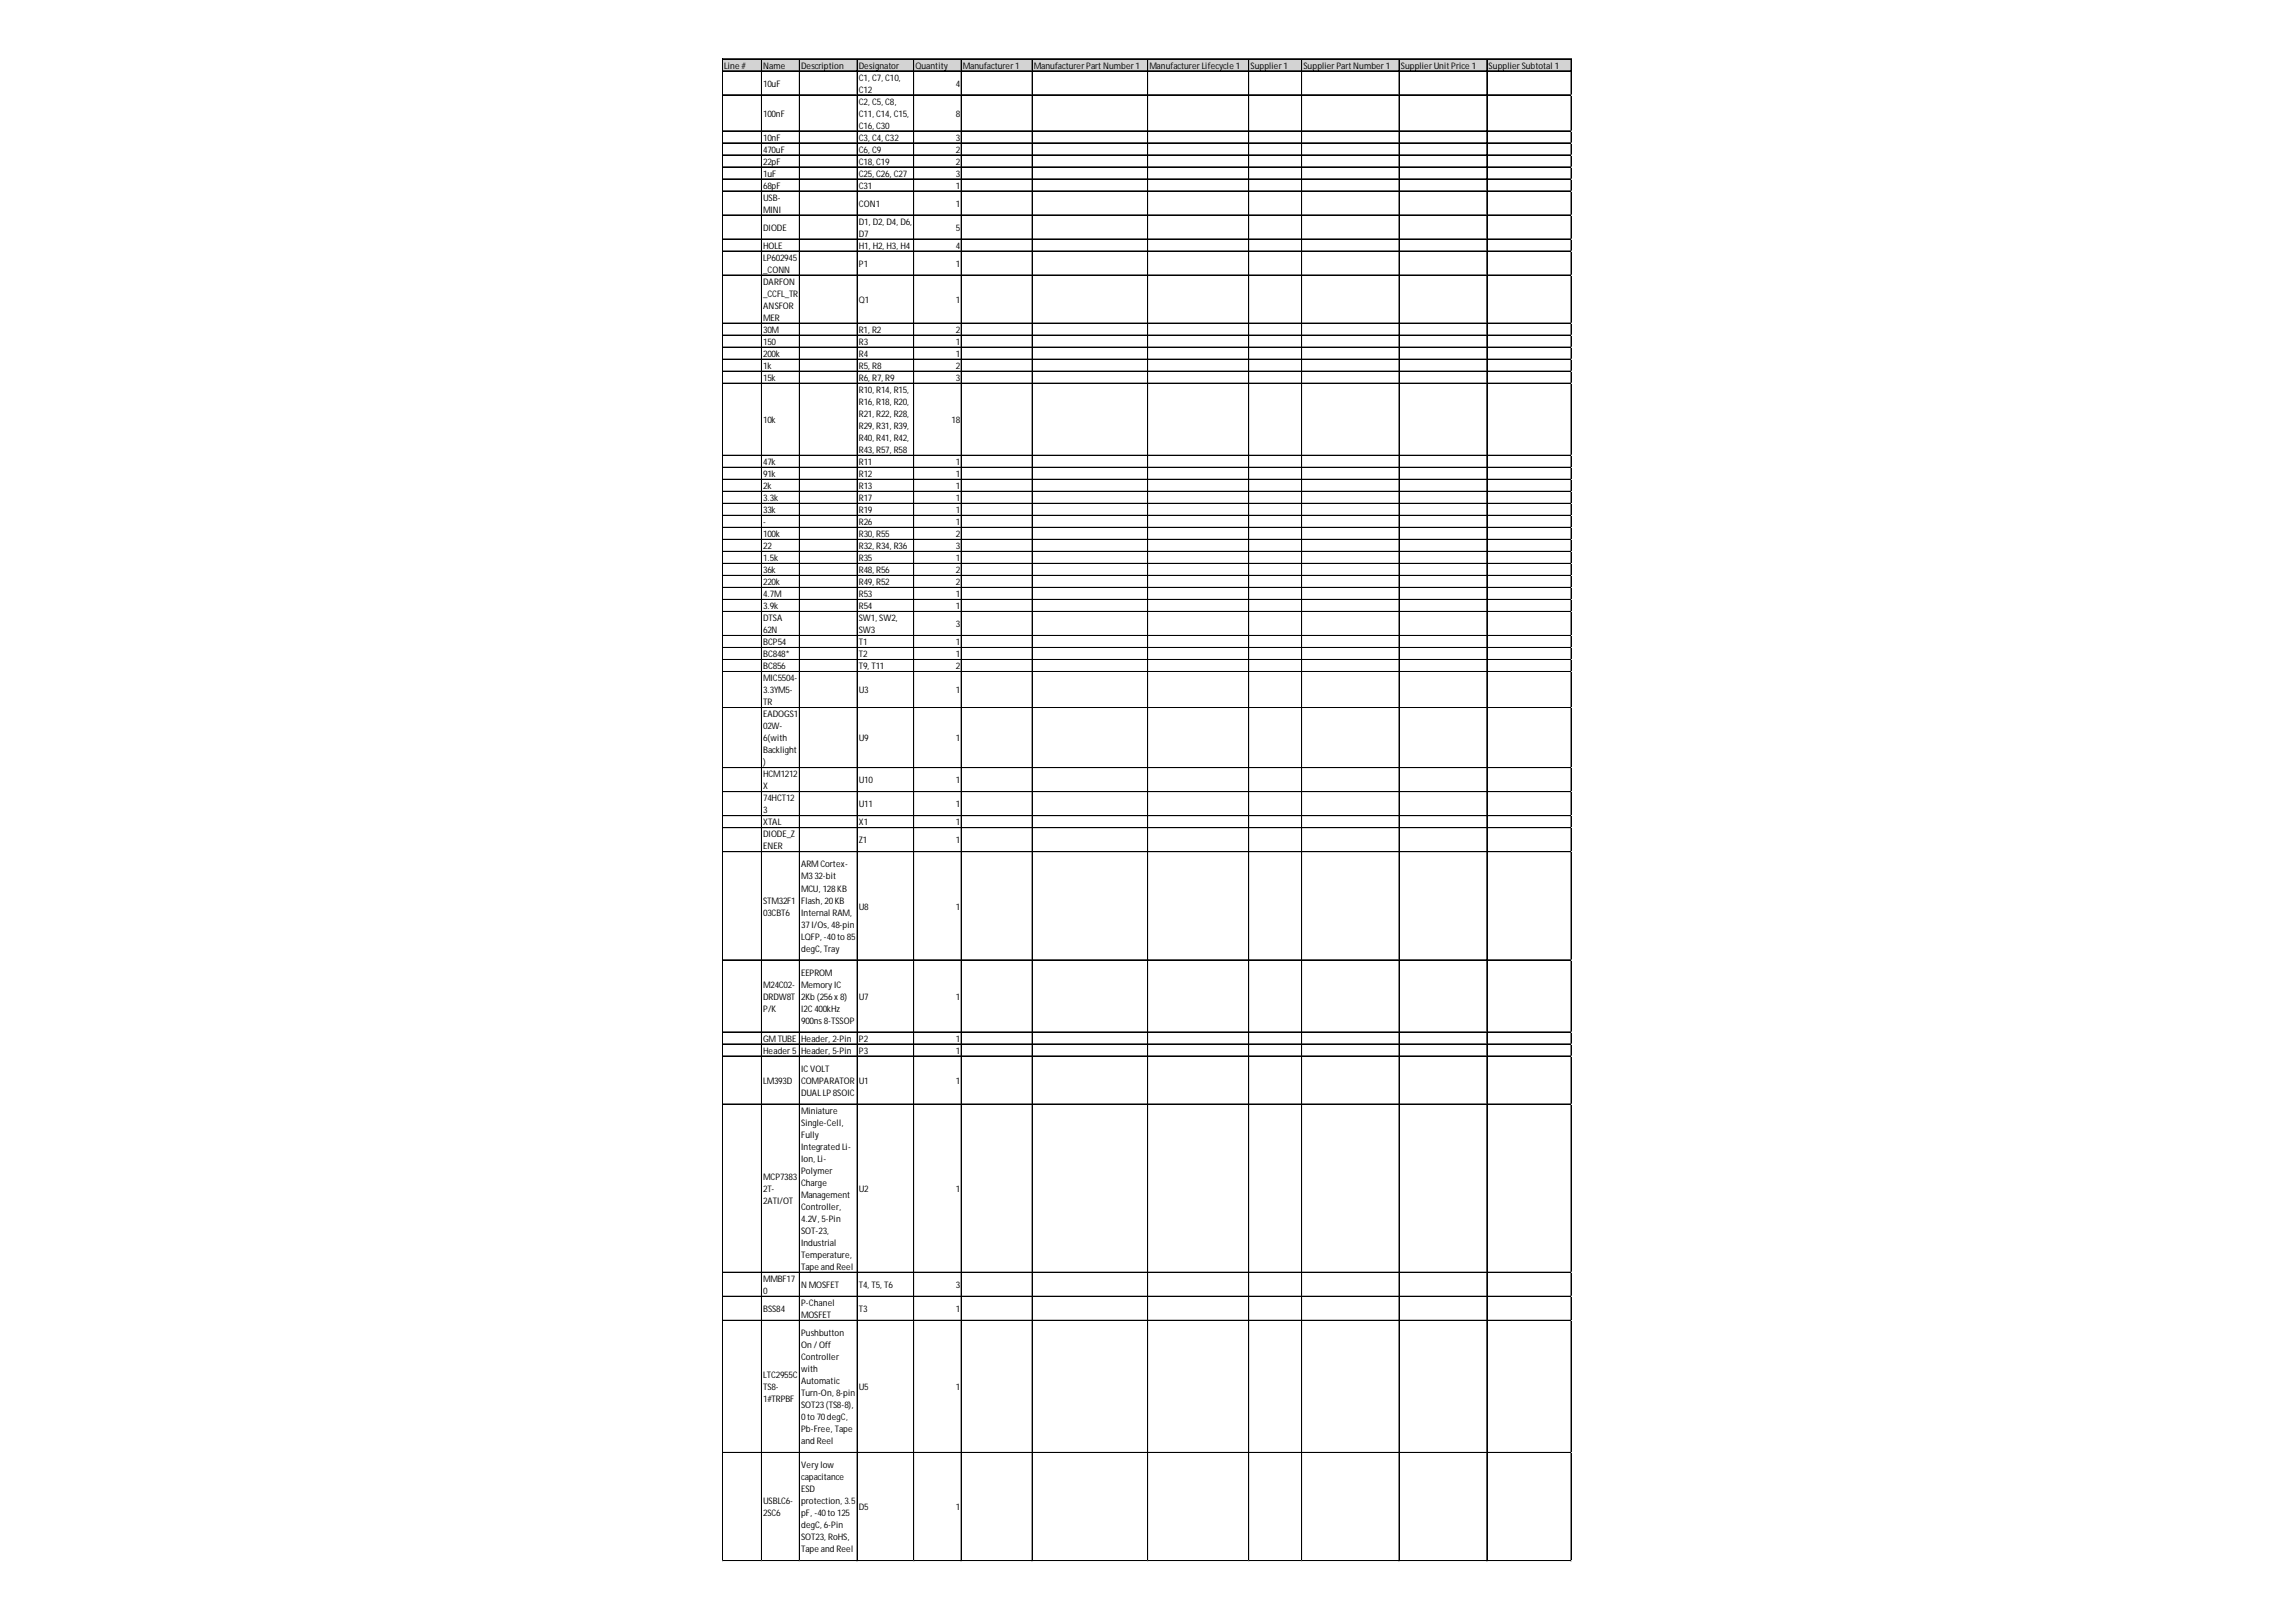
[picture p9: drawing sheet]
<svg xmlns="http://www.w3.org/2000/svg" width="297mm" height="210mm" viewBox="0 0 297 210" stroke-linecap="round" stroke-linejoin="round" font-family="sans-serif">
<defs><g id="words">
<g font-size="1.2">
<text x="93.7" y="8.9">Line #</text>
<text x="98.7" y="8.9">Name</text>
<text x="98.7" y="11.2">10uF</text>
<text x="103.6" y="8.9">Description</text>
<text x="111.1" y="8.9">Designator</text>
<text x="111.1" y="10.4">C1, C7, C10,</text>
<text x="111.1" y="12">C12</text>
<text x="118.4" y="8.9">Quantity</text>
<text x="123.6" y="11.2">4</text>
<text x="124.6" y="8.9">Manufacturer 1</text>
<text x="133.8" y="8.9">Manufacturer Part Number 1</text>
<text x="148.7" y="8.9">Manufacturer Lifecycle 1</text>
<text x="161.8" y="8.9">Supplier 1</text>
<text x="168.6" y="8.9">Supplier Part Number 1</text>
<text x="181.2" y="8.9">Supplier Unit Price 1</text>
<text x="192.6" y="8.9">Supplier Subtotal 1</text>
<text x="98.7" y="15.1">100nF</text>
<text x="111.1" y="13.5">C2, C5, C8,</text>
<text x="111.1" y="15.1">C11, C14, C15,</text>
<text x="111.1" y="16.6">C16, C30</text>
<text x="123.6" y="15.1">8</text>
<text x="98.7" y="18.2">10nF</text>
<text x="98.7" y="19.8">470uF</text>
<text x="98.7" y="21.3">22pF</text>
<text x="98.7" y="22.9">1uF</text>
<text x="111.1" y="18.2">C3, C4, C32</text>
<text x="111.1" y="19.8">C6, C9</text>
<text x="111.1" y="21.3">C18, C19</text>
<text x="111.1" y="22.9">C25, C26, C27</text>
<text x="123.6" y="18.2">3</text>
<text x="123.6" y="19.8">2</text>
<text x="123.6" y="21.3">2</text>
<text x="123.6" y="22.9">3</text>
<text x="98.7" y="24.4">68pF</text>
<text x="98.7" y="26">USB-</text>
<text x="98.7" y="27.5">MINI</text>
<text x="98.7" y="29.9">DIODE</text>
<text x="111.1" y="24.4">C31</text>
<text x="111.1" y="26.7">CON1</text>
<text x="111.1" y="29.1">D1, D2, D4, D6,</text>
<text x="123.6" y="24.4">1</text>
<text x="123.6" y="26.7">1</text>
<text x="123.6" y="29.9">5</text>
<text x="98.7" y="32.2">HOLE</text>
<text x="98.7" y="33.7">LP602945</text>
<text x="98.7" y="35.3">_CONN</text>
<text x="111.1" y="30.6">D7</text>
<text x="111.1" y="32.2">H1, H2, H3, H4</text>
<text x="111.1" y="34.5">P1</text>
<text x="123.6" y="32.2">4</text>
<text x="123.6" y="34.5">1</text>
<text x="98.7" y="36.9">DARFON</text>
<text x="98.7" y="38.4">_CCFL_TR</text>
<text x="98.7" y="40">ANSFOR</text>
<text x="98.7" y="41.5">MER</text>
<text x="111.1" y="39.2">Q1</text>
<text x="123.6" y="39.2">1</text>
<text x="98.7" y="43.1">30M</text>
<text x="98.7" y="44.6">150</text>
<text x="98.7" y="46.2">200k</text>
<text x="98.7" y="47.7">1k</text>
<text x="111.1" y="43.1">R1, R2</text>
<text x="111.1" y="44.6">R3</text>
<text x="111.1" y="46.2">R4</text>
<text x="111.1" y="47.7">R5, R8</text>
<text x="123.6" y="43.1">2</text>
<text x="123.6" y="44.6">1</text>
<text x="123.6" y="46.2">1</text>
<text x="123.6" y="47.7">2</text>
<text x="98.7" y="49.3">15k</text>
<text x="111.1" y="49.3">R6, R7, R9</text>
<text x="111.1" y="50.8">R10, R14, R15,</text>
<text x="111.1" y="52.4">R16, R18, R20,</text>
<text x="111.1" y="54">R21, R22, R28,</text>
<text x="123.6" y="49.3">3</text>
<text x="98.7" y="54.7">10k</text>
<text x="111.1" y="55.5">R29, R31, R39,</text>
<text x="111.1" y="57.1">R40, R41, R42,</text>
<text x="111.1" y="58.6">R43, R57, R58</text>
<text x="123.1" y="54.7">18</text>
<text x="98.7" y="60.2">47k</text>
<text x="98.7" y="61.7">91k</text>
<text x="98.7" y="63.3">2k</text>
<text x="98.7" y="64.8">3.3k</text>
<text x="111.1" y="60.2">R11</text>
<text x="111.1" y="61.7">R12</text>
<text x="111.1" y="63.3">R13</text>
<text x="111.1" y="64.8">R17</text>
<text x="123.6" y="60.2">1</text>
<text x="123.6" y="61.7">1</text>
<text x="123.6" y="63.3">1</text>
<text x="123.6" y="64.8">1</text>
<text x="98.7" y="66.4">33k</text>
<text x="98.7" y="67.9">-</text>
<text x="98.7" y="69.5">100k</text>
<text x="98.7" y="71.1">22</text>
<text x="111.1" y="66.4">R19</text>
<text x="111.1" y="67.9">R26</text>
<text x="111.1" y="69.5">R30, R55</text>
<text x="111.1" y="71.1">R32, R34, R36</text>
<text x="123.6" y="66.4">1</text>
<text x="123.6" y="67.9">1</text>
<text x="123.6" y="69.5">2</text>
<text x="123.6" y="71.1">3</text>
<text x="98.7" y="72.6">1.5k</text>
<text x="98.7" y="74.2">36k</text>
<text x="98.7" y="75.7">220k</text>
<text x="98.7" y="77.3">4.7M</text>
<text x="111.1" y="72.6">R35</text>
<text x="111.1" y="74.2">R48, R56</text>
<text x="111.1" y="75.7">R49, R52</text>
<text x="111.1" y="77.3">R53</text>
<text x="123.6" y="72.6">1</text>
<text x="123.6" y="74.2">2</text>
<text x="123.6" y="75.7">2</text>
<text x="123.6" y="77.3">1</text>
<text x="98.7" y="78.8">3.9k</text>
<text x="98.7" y="80.4">DTSA</text>
<text x="98.7" y="81.9">62N</text>
<text x="98.7" y="83.5">BCP54</text>
<text x="111.1" y="78.8">R54</text>
<text x="111.1" y="80.4">SW1, SW2,</text>
<text x="111.1" y="81.9">SW3</text>
<text x="111.1" y="83.5">T1</text>
<text x="123.6" y="78.8">1</text>
<text x="123.6" y="81.2">3</text>
<text x="123.6" y="83.5">1</text>
<text x="98.7" y="85.1">BC848*</text>
<text x="98.7" y="86.6">BC856</text>
<text x="98.7" y="88.2">MIC5504-</text>
<text x="98.7" y="89.7">3.3YM5-</text>
<text x="111.1" y="85.1">T2</text>
<text x="111.1" y="86.6">T9, T11</text>
<text x="111.1" y="89.7">U3</text>
<text x="123.6" y="85.1">1</text>
<text x="123.6" y="86.6">2</text>
<text x="123.6" y="89.7">1</text>
<text x="98.7" y="91.3">TR</text>
<text x="98.7" y="92.8">EADOGS1</text>
<text x="98.7" y="94.4">02W-</text>
<text x="98.7" y="95.9">6(with</text>
<text x="111.1" y="95.9">U9</text>
<text x="123.6" y="95.9">1</text>
<text x="98.7" y="97.5">Backlight</text>
<text x="98.7" y="99">)</text>
<text x="98.7" y="100.6">HCM1212</text>
<text x="111.1" y="101.4">U10</text>
<text x="123.6" y="101.4">1</text>
<text x="98.7" y="102.2">X</text>
<text x="98.7" y="103.7">74HCT12</text>
<text x="98.7" y="105.3">3</text>
<text x="98.7" y="106.8">XTAL</text>
<text x="111.1" y="104.5">U11</text>
<text x="111.1" y="106.8">X1</text>
<text x="123.6" y="104.5">1</text>
<text x="123.6" y="106.8">1</text>
<text x="98.7" y="108.4">DIODE_Z</text>
<text x="98.7" y="109.9">ENER</text>
<text x="103.6" y="112.3">ARMCortex-</text>
<text x="103.6" y="113.8">M332-bit</text>
<text x="111.1" y="109.2">Z1</text>
<text x="123.6" y="109.2">1</text>
<text x="98.7" y="116.9">STM32F1</text>
<text x="98.7" y="118.5">03CBT6</text>
<text x="103.6" y="115.4">MCU, 128KB</text>
<text x="103.6" y="116.9">Flash, 20KB</text>
<text x="103.6" y="118.5">Internal RAM,</text>
<text x="111.1" y="117.7">U8</text>
<text x="123.6" y="117.7">1</text>
<text x="103.6" y="120">37I/Os, 48-pin</text>
<text x="103.6" y="121.6">LQFP, -40to 85</text>
<text x="103.6" y="123.1">degC, Tray</text>
<text x="98.7" y="127.8">M24C02-</text>
<text x="98.7" y="129.4">DRDW8T</text>
<text x="98.7" y="130.9">P/K</text>
<text x="103.6" y="126.3">EEPROM</text>
<text x="103.6" y="127.8">Memory IC</text>
<text x="103.6" y="129.4">2Kb (256x 8)</text>
<text x="103.6" y="130.9">I2C 400kHz</text>
<text x="111.1" y="129.4">U7</text>
<text x="123.6" y="129.4">1</text>
<text x="98.7" y="134.8">GMTUBE</text>
<text x="98.7" y="136.4">Header 5</text>
<text x="103.6" y="132.5">900ns 8-TSSOP</text>
<text x="103.6" y="134.8">Header, 2-Pin</text>
<text x="103.6" y="136.4">Header, 5-Pin</text>
<text x="111.1" y="134.8">P2</text>
<text x="111.1" y="136.4">P3</text>
<text x="123.6" y="134.8">1</text>
<text x="123.6" y="136.4">1</text>
<text x="98.7" y="140.2">LM393D</text>
<text x="103.6" y="138.7">IC VOLT</text>
<text x="103.6" y="140.2">COMPARATOR</text>
<text x="103.6" y="141.8">DUAL LP 8SOIC</text>
<text x="111.1" y="140.2">U1</text>
<text x="123.6" y="140.2">1</text>
<text x="103.6" y="144.1">Miniature</text>
<text x="103.6" y="145.7">Single-Cell,</text>
<text x="103.6" y="147.2">Fully</text>
<text x="103.6" y="148.8">Integrated Li-</text>
<text x="98.7" y="152.7">MCP7383</text>
<text x="98.7" y="154.2">2T-</text>
<text x="98.7" y="155.8">2ATI/OT</text>
<text x="103.6" y="150.4">Ion, Li-</text>
<text x="103.6" y="151.9">Polymer</text>
<text x="103.6" y="153.5">Charge</text>
<text x="103.6" y="155">Management</text>
<text x="111.1" y="154.2">U2</text>
<text x="123.6" y="154.2">1</text>
<text x="103.6" y="156.6">Controller,</text>
<text x="103.6" y="158.1">4.2V, 5-Pin</text>
<text x="103.6" y="159.7">SOT-23,</text>
<text x="103.6" y="161.2">Industrial</text>
<text x="98.7" y="165.9">MMBF17</text>
<text x="98.7" y="167.5">0</text>
<text x="103.6" y="162.8">Temperature,</text>
<text x="103.6" y="164.3">Tape and Reel</text>
<text x="103.6" y="166.7">N MOSFET</text>
<text x="111.1" y="166.7">T4, T5, T6</text>
<text x="123.6" y="166.7">3</text>
<text x="98.7" y="169.8">BSS84</text>
<text x="103.6" y="169">P-Chanel</text>
<text x="103.6" y="170.6">MOSFET</text>
<text x="103.6" y="172.9">Pushbutton</text>
<text x="111.1" y="169.8">T3</text>
<text x="123.6" y="169.8">1</text>
<text x="98.7" y="178.3">LTC2955C</text>
<text x="98.7" y="179.9">TS8-</text>
<text x="103.6" y="174.5">On / Off</text>
<text x="103.6" y="176">Controller</text>
<text x="103.6" y="177.6">with</text>
<text x="103.6" y="179.1">Automatic</text>
<text x="111.1" y="179.9">U5</text>
<text x="123.6" y="179.9">1</text>
<text x="98.7" y="181.4">1#TRPBF</text>
<text x="103.6" y="180.7">Turn-On, 8-pin</text>
<text x="103.6" y="182.2">SOT23(TS8-8),</text>
<text x="103.6" y="183.8">0to 70degC,</text>
<text x="103.6" y="185.3">Pb-Free, Tape</text>
<text x="103.6" y="186.9">and Reel</text>
<text x="103.6" y="190">Very low</text>
<text x="103.6" y="191.6">capacitance</text>
<text x="98.7" y="194.7">USBLC6-</text>
<text x="98.7" y="196.2">2SC6</text>
<text x="103.6" y="193.1">ESD</text>
<text x="103.6" y="194.7">protection, 3.5</text>
<text x="103.6" y="196.2">pF, -40to 125</text>
<text x="103.6" y="197.8">degC, 6-Pin</text>
<text x="111.1" y="195.4">D5</text>
<text x="123.6" y="195.4">1</text>
<text x="103.6" y="199.3">SOT23, RoHS,</text>
<text x="103.6" y="200.9">Tape and Reel</text>
</g>
</g></defs>
<path d="M93.5 7.6h109.9v1.6h-109.9z" fill="#d3d3d3"/>
<g fill="none" stroke="#000" stroke-width=".13">
<path d="M93.5 7.6v194.4M93.5 7.6h109.8M93.5 9.2h109.8M93.5 12.3h109.8M93.5 16.9h109.8M93.5 17h109.8M93.5 18.5h109.8M98.5 7.7v194.3M103.4 7.7v194.3M103.5 7.7v194.3M110.9 7.7v194.3M118.2 7.7v194.3"/>
<path d="M124.3 7.7v194.3M124.4 7.7v194.3M133.5 7.7v194.3M133.6 7.7v194.3M148.5 7.7v194.3M161.5 7.7v194.3M161.6 7.7v194.3M168.4 7.7v194.3M181 7.7v194.3M192.4 7.7v194.3M203.2 7.7v194.3M203.3 7.7v194.3"/>
<path d="M93.5 20h109.8M93.5 20.1h109.8M93.5 21.6h109.8M93.5 23.2h109.8M93.5 24.7h109.8M93.5 27.8h109.8M93.5 27.9h109.8M93.5 30.9h109.8M93.5 31h109.8M93.5 32.5h109.8M93.5 35.6h109.8M93.5 41.8h109.8"/>
<path d="M93.5 43.4h109.8M93.5 44.9h109.8M93.5 45h109.8M93.5 46.5h109.8M93.5 48h109.8M93.5 48.1h109.8M93.5 49.6h109.8M93.5 58.9h109.8M93.5 60.5h109.8M93.5 62h109.8M93.5 62.1h109.8M93.5 63.6h109.8"/>
<path d="M93.5 65.1h109.8M93.5 65.2h109.8M93.5 66.7h109.8M93.5 68.2h109.8M93.5 68.3h109.8M93.5 69.8h109.8M93.5 71.3h109.8M93.5 71.4h109.8M93.5 72.9h109.8M93.5 74.5h109.8M93.5 76h109.8M93.5 76.1h109.8"/>
<path d="M93.5 77.6h109.8M93.5 79.1h109.8M93.5 79.2h109.8M93.5 82.2h109.8M93.5 82.3h109.8M93.5 83.8h109.8M93.5 85.3h109.8M93.5 85.4h109.8M93.5 86.9h109.8M93.5 91.6h109.8M93.5 99.3h109.8M93.5 99.4h109.8"/>
<path d="M93.5 102.4h109.8M93.5 102.5h109.8M93.5 105.6h109.8M93.5 107.1h109.8M93.5 110.2h109.8M93.5 110.3h109.8M93.5 124.2h109.8M93.5 133.5h109.8M93.5 133.6h109.8M93.5 135.1h109.8M93.5 136.6h109.8M93.5 136.7h109.8"/>
<path d="M93.5 142.9h109.8M93.5 164.6h109.8M93.5 164.7h109.8M93.5 167.7h109.8M93.5 167.8h109.8M93.5 170.9h109.8M93.5 188h109.8M93.5 201.9h109.8M93.5 202h109.8"/>
</g>
<path d="M93.5 202v.1" fill="none" stroke="#d4d4d4" stroke-width=".13"/>
<path d="M93.5 202v.1z" fill="#d4d4d4"/>
<path d="M98.5 202v.1" fill="none" stroke="#d4d4d4" stroke-width=".13"/>
<path d="M98.5 202l.1 .1z" fill="#d4d4d4"/>
<path d="M103.4 202v.1" fill="none" stroke="#d4d4d4" stroke-width=".13"/>
<path d="M103.4 202l.1 .1z" fill="#d4d4d4"/>
<path d="M110.9 202v.1" fill="none" stroke="#d4d4d4" stroke-width=".13"/>
<path d="M110.9 202l.1 .1z" fill="#d4d4d4"/>
<path d="M118.2 202v.1" fill="none" stroke="#d4d4d4" stroke-width=".13"/>
<path d="M118.2 202l.1 .1z" fill="#d4d4d4"/>
<path d="M124.3 202v.1" fill="none" stroke="#d4d4d4" stroke-width=".13"/>
<path d="M124.3 202l.1 .1z" fill="#d4d4d4"/>
<path d="M133.5 202v.1" fill="none" stroke="#d4d4d4" stroke-width=".13"/>
<path d="M133.5 202l.1 .1z" fill="#d4d4d4"/>
<path d="M148.5 202v.1" fill="none" stroke="#d4d4d4" stroke-width=".13"/>
<path d="M148.5 202v.1z" fill="#d4d4d4"/>
<path d="M161.5 202v.1" fill="none" stroke="#d4d4d4" stroke-width=".13"/>
<path d="M161.5 202l.1 .1z" fill="#d4d4d4"/>
<path d="M168.4 202v.1" fill="none" stroke="#d4d4d4" stroke-width=".13"/>
<path d="M168.4 202l.1 .1z" fill="#d4d4d4"/>
<path d="M181 202v.1" fill="none" stroke="#d4d4d4" stroke-width=".13"/>
<path d="M181 202l.1 .1z" fill="#d4d4d4"/>
<path d="M192.4 202v.1" fill="none" stroke="#d4d4d4" stroke-width=".13"/>
<path d="M192.4 202v.1z" fill="#d4d4d4"/>
<path d="M203.2 202v.1" fill="none" stroke="#d4d4d4" stroke-width=".13"/>
<path d="M203.2 202l.1 .1z" fill="#d4d4d4"/>
<path d="M203.3 12.3h.1" fill="none" stroke="#d4d4d4" stroke-width=".13"/>
<path d="M203.3 12.3h.1z" fill="#d4d4d4"/>
<path d="M203.3 16.9h.1" fill="none" stroke="#d4d4d4" stroke-width=".13"/>
<path d="M203.3 16.9l.1 .1z" fill="#d4d4d4"/>
<path d="M203.3 18.5h.1" fill="none" stroke="#d4d4d4" stroke-width=".13"/>
<path d="M203.3 18.5l.1 .1z" fill="#d4d4d4"/>
<path d="M203.3 20h.1" fill="none" stroke="#d4d4d4" stroke-width=".13"/>
<path d="M203.3 20l.1 .1z" fill="#d4d4d4"/>
<path d="M203.3 21.6h.1" fill="none" stroke="#d4d4d4" stroke-width=".13"/>
<path d="M203.3 21.6l.1 .1z" fill="#d4d4d4"/>
<path d="M203.3 23.2h.1" fill="none" stroke="#d4d4d4" stroke-width=".13"/>
<path d="M203.3 23.2h.1z" fill="#d4d4d4"/>
<path d="M203.3 24.7h.1" fill="none" stroke="#d4d4d4" stroke-width=".13"/>
<path d="M203.3 24.7l.1 .1z" fill="#d4d4d4"/>
<path d="M203.3 27.8h.1" fill="none" stroke="#d4d4d4" stroke-width=".13"/>
<path d="M203.3 27.8l.1 .1z" fill="#d4d4d4"/>
<path d="M203.3 30.9h.1" fill="none" stroke="#d4d4d4" stroke-width=".13"/>
<path d="M203.3 30.9l.1 .1z" fill="#d4d4d4"/>
<path d="M203.3 32.5h.1" fill="none" stroke="#d4d4d4" stroke-width=".13"/>
<path d="M203.3 32.5l.1 .1z" fill="#d4d4d4"/>
<path d="M203.3 35.6h.1" fill="none" stroke="#d4d4d4" stroke-width=".13"/>
<path d="M203.3 35.6l.1 .1z" fill="#d4d4d4"/>
<path d="M203.3 41.8h.1" fill="none" stroke="#d4d4d4" stroke-width=".13"/>
<path d="M203.3 41.8l.1 .1z" fill="#d4d4d4"/>
<path d="M203.3 43.4h.1" fill="none" stroke="#d4d4d4" stroke-width=".13"/>
<path d="M203.3 43.4h.1z" fill="#d4d4d4"/>
<path d="M203.3 44.9h.1" fill="none" stroke="#d4d4d4" stroke-width=".13"/>
<path d="M203.3 44.9l.1 .1z" fill="#d4d4d4"/>
<path d="M203.3 46.5h.1" fill="none" stroke="#d4d4d4" stroke-width=".13"/>
<path d="M203.3 46.5h.1z" fill="#d4d4d4"/>
<path d="M203.3 48h.1" fill="none" stroke="#d4d4d4" stroke-width=".13"/>
<path d="M203.3 48l.1 .1z" fill="#d4d4d4"/>
<path d="M203.3 49.6h.1" fill="none" stroke="#d4d4d4" stroke-width=".13"/>
<path d="M203.3 49.6l.1 .1z" fill="#d4d4d4"/>
<path d="M203.3 58.9h.1" fill="none" stroke="#d4d4d4" stroke-width=".13"/>
<path d="M203.3 58.9l.1 .1z" fill="#d4d4d4"/>
<path d="M203.3 60.5h.1" fill="none" stroke="#d4d4d4" stroke-width=".13"/>
<path d="M203.3 60.5h.1z" fill="#d4d4d4"/>
<path d="M203.3 62h.1" fill="none" stroke="#d4d4d4" stroke-width=".13"/>
<path d="M203.3 62l.1 .1z" fill="#d4d4d4"/>
<path d="M203.3 63.6h.1" fill="none" stroke="#d4d4d4" stroke-width=".13"/>
<path d="M203.3 63.6l.1 .1z" fill="#d4d4d4"/>
<path d="M203.3 65.1h.1" fill="none" stroke="#d4d4d4" stroke-width=".13"/>
<path d="M203.3 65.1l.1 .1z" fill="#d4d4d4"/>
<path d="M203.3 66.7h.1" fill="none" stroke="#d4d4d4" stroke-width=".13"/>
<path d="M203.3 66.7l.1 .1z" fill="#d4d4d4"/>
<path d="M203.3 68.2h.1" fill="none" stroke="#d4d4d4" stroke-width=".13"/>
<path d="M203.3 68.2l.1 .1z" fill="#d4d4d4"/>
<path d="M203.3 69.8h.1" fill="none" stroke="#d4d4d4" stroke-width=".13"/>
<path d="M203.3 69.8l.1 .1z" fill="#d4d4d4"/>
<path d="M203.3 71.3h.1" fill="none" stroke="#d4d4d4" stroke-width=".13"/>
<path d="M203.3 71.3l.1 .1z" fill="#d4d4d4"/>
<path d="M203.3 72.9h.1" fill="none" stroke="#d4d4d4" stroke-width=".13"/>
<path d="M203.3 72.9l.1 .1z" fill="#d4d4d4"/>
<path d="M203.3 74.5h.1" fill="none" stroke="#d4d4d4" stroke-width=".13"/>
<path d="M203.3 74.5h.1z" fill="#d4d4d4"/>
<path d="M203.3 76h.1" fill="none" stroke="#d4d4d4" stroke-width=".13"/>
<path d="M203.3 76l.1 .1z" fill="#d4d4d4"/>
<path d="M203.3 77.6h.1" fill="none" stroke="#d4d4d4" stroke-width=".13"/>
<path d="M203.3 77.6h.1z" fill="#d4d4d4"/>
<path d="M203.3 79.1h.1" fill="none" stroke="#d4d4d4" stroke-width=".13"/>
<path d="M203.3 79.1l.1 .1z" fill="#d4d4d4"/>
<path d="M203.3 82.2h.1" fill="none" stroke="#d4d4d4" stroke-width=".13"/>
<path d="M203.3 82.2l.1 .1z" fill="#d4d4d4"/>
<path d="M203.3 83.8h.1" fill="none" stroke="#d4d4d4" stroke-width=".13"/>
<path d="M203.3 83.8l.1 .1z" fill="#d4d4d4"/>
<path d="M203.3 85.3h.1" fill="none" stroke="#d4d4d4" stroke-width=".13"/>
<path d="M203.3 85.3l.1 .1z" fill="#d4d4d4"/>
<path d="M203.3 86.9h.1" fill="none" stroke="#d4d4d4" stroke-width=".13"/>
<path d="M203.3 86.9l.1 .1z" fill="#d4d4d4"/>
<path d="M203.3 91.6h.1" fill="none" stroke="#d4d4d4" stroke-width=".13"/>
<path d="M203.3 91.6h.1z" fill="#d4d4d4"/>
<path d="M203.3 99.3h.1" fill="none" stroke="#d4d4d4" stroke-width=".13"/>
<path d="M203.3 99.3l.1 .1z" fill="#d4d4d4"/>
<path d="M203.3 102.4h.1" fill="none" stroke="#d4d4d4" stroke-width=".13"/>
<path d="M203.3 102.4l.1 .1z" fill="#d4d4d4"/>
<path d="M203.3 105.6h.1" fill="none" stroke="#d4d4d4" stroke-width=".13"/>
<path d="M203.3 105.6h.1z" fill="#d4d4d4"/>
<path d="M203.3 107.1h.1" fill="none" stroke="#d4d4d4" stroke-width=".13"/>
<path d="M203.3 107.1l.1 .1z" fill="#d4d4d4"/>
<path d="M203.3 110.2h.1" fill="none" stroke="#d4d4d4" stroke-width=".13"/>
<path d="M203.3 110.2l.1 .1z" fill="#d4d4d4"/>
<path d="M203.3 124.2h.1" fill="none" stroke="#d4d4d4" stroke-width=".13"/>
<path d="M203.3 124.2l.1 .1z" fill="#d4d4d4"/>
<path d="M203.3 133.5h.1" fill="none" stroke="#d4d4d4" stroke-width=".13"/>
<path d="M203.3 133.5l.1 .1z" fill="#d4d4d4"/>
<path d="M203.3 135.1h.1" fill="none" stroke="#d4d4d4" stroke-width=".13"/>
<path d="M203.3 135.1l.1 .1z" fill="#d4d4d4"/>
<path d="M203.3 136.6h.1" fill="none" stroke="#d4d4d4" stroke-width=".13"/>
<path d="M203.3 136.6l.1 .1z" fill="#d4d4d4"/>
<path d="M203.3 142.9h.1" fill="none" stroke="#d4d4d4" stroke-width=".13"/>
<path d="M203.3 142.9h.1z" fill="#d4d4d4"/>
<path d="M203.3 164.6h.1" fill="none" stroke="#d4d4d4" stroke-width=".13"/>
<path d="M203.3 164.6l.1 .1z" fill="#d4d4d4"/>
<path d="M203.3 167.7h.1" fill="none" stroke="#d4d4d4" stroke-width=".13"/>
<path d="M203.3 167.7l.1 .1z" fill="#d4d4d4"/>
<path d="M203.3 170.9h.1" fill="none" stroke="#d4d4d4" stroke-width=".13"/>
<path d="M203.3 170.9h.1z" fill="#d4d4d4"/>
<path d="M203.3 188h.1" fill="none" stroke="#d4d4d4" stroke-width=".13"/>
<path d="M203.3 188h.1z" fill="#d4d4d4"/>
<path d="M203.3 201.9h.1" fill="none" stroke="#d4d4d4" stroke-width=".13"/>
<path d="M203.3 201.9l.1 .1z" fill="#d4d4d4"/>
<use href="#words"/>
</svg>
